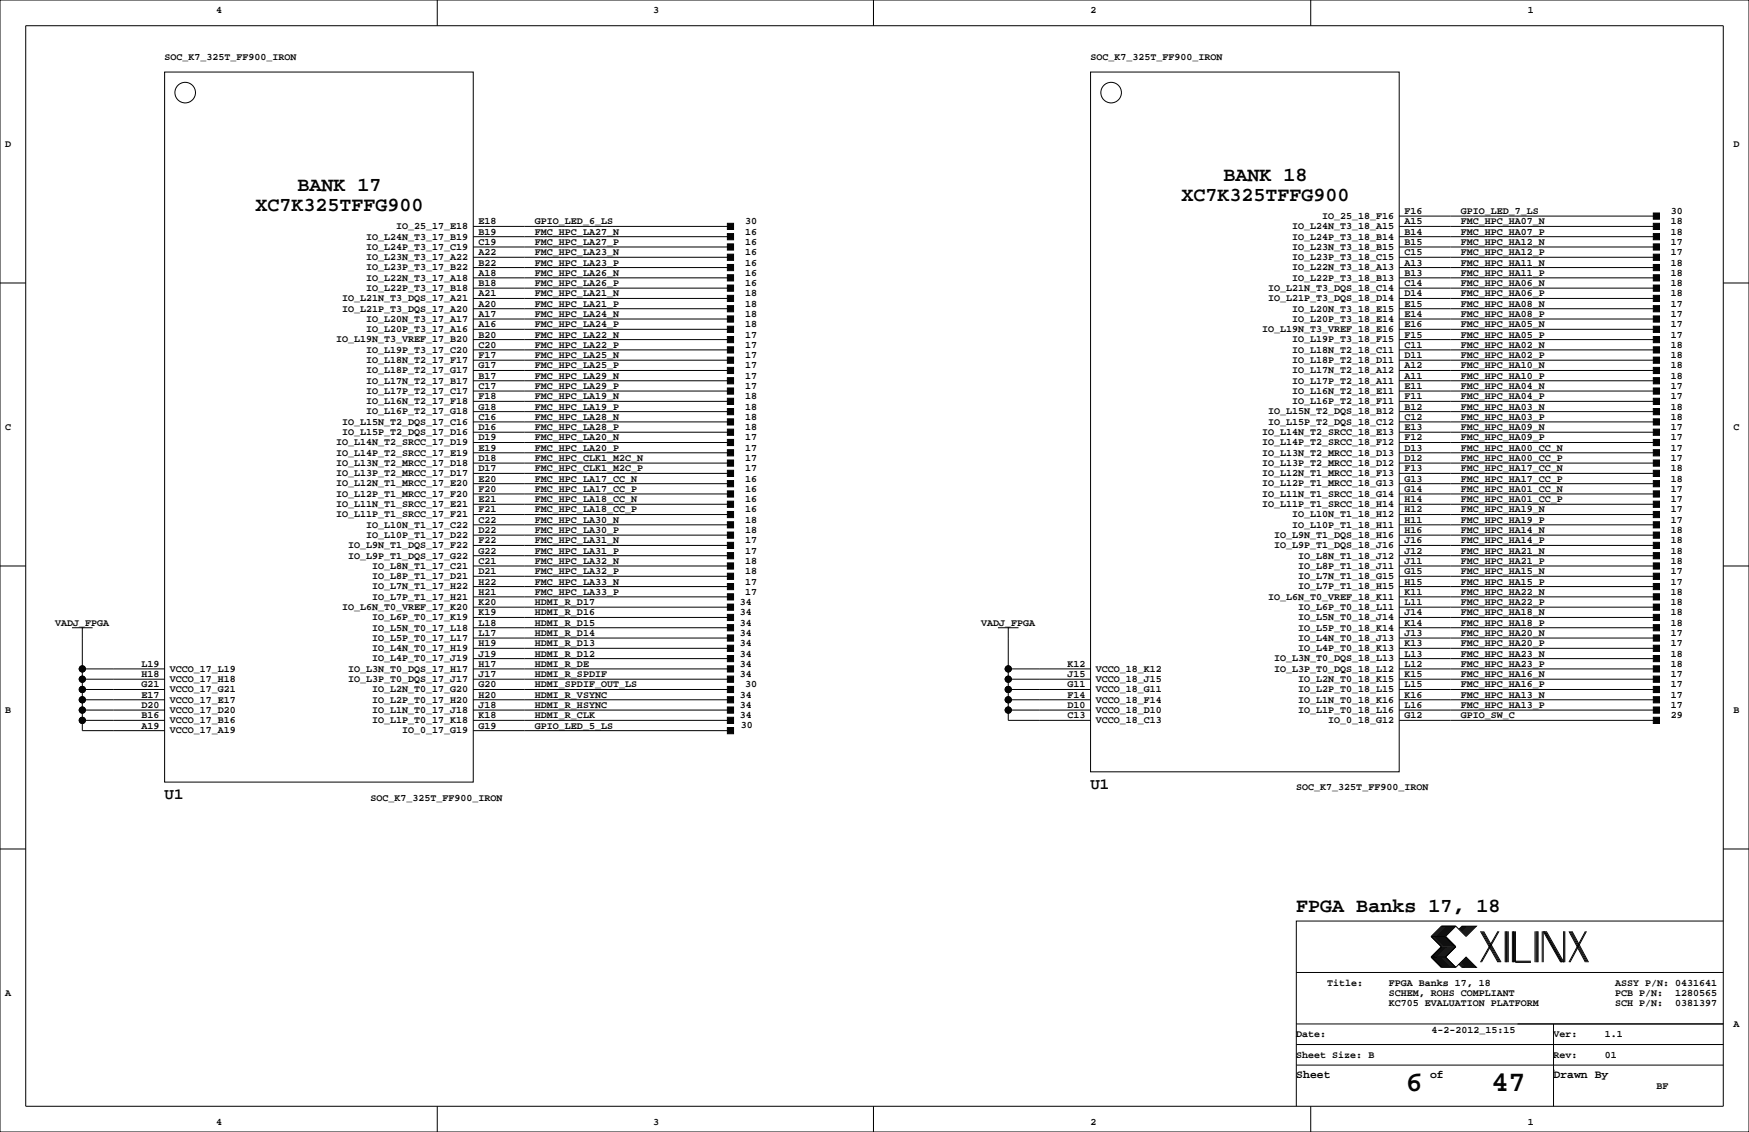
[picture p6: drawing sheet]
<svg xmlns="http://www.w3.org/2000/svg" width="432mm" height="279mm" viewBox="0 0 432 279" stroke-linecap="round" stroke-linejoin="round" font-family="sans-serif">
<defs><g id="words">
<g font-size="7.1">
<text x="347" y="269.3">6</text>
<text x="368.2" y="269.3">47</text>
</g>
<g font-size="4.9">
<text x="73.4" y="47.1">BANK 17</text>
<text x="302" y="44.6">BANK 18</text>
<text x="63.1" y="52.2">XC7K325TFFG900</text>
<text x="291.7" y="49.6">XC7K325TFFG900</text>
<text x="320" y="225.1">FPGA Banks 17, 18</text>
</g>
<g font-size="3.9">
<text x="40.6" y="197.3">U1</text>
<text x="269.2" y="194.8">U1</text>
</g>
<g font-size="2.8">
<text x="320" y="266.1">Sheet</text>
<text x="353.1" y="266.1">of</text>
<text x="383.5" y="266.1">Drawn By</text>
</g>
<g font-size="2.5">
<text x="53.3" y="3.3">4</text>
<text x="161.3" y="3.3">3</text>
<text x="269.2" y="3.3">2</text>
<text x="377.2" y="3.3">1</text>
<text x="40.6" y="14.7">SOC_K7_325T_FF900_IRON</text>
<text x="269.2" y="14.7">SOC_K7_325T_FF900_IRON</text>
<text x="1.3" y="36.3">D</text>
<text x="428" y="36.3">D</text>
<text x="346.7" y="52.8">F16</text>
<text x="360.7" y="52.8">GPIO_LED_7_LS</text>
<text x="412.5" y="52.8">30</text>
<text x="90.4" y="59.1">IO_L24N_T3_17_B19</text>
<text x="97.8" y="56.6">IO_25_17_E18</text>
<text x="118.1" y="57.9">B19</text>
<text x="118.1" y="55.4">E18</text>
<text x="132.1" y="55.4">GPIO_LED_6_LS</text>
<text x="132.1" y="57.9">FMC_HPC_LA27_N</text>
<text x="183.9" y="55.4">30</text>
<text x="183.9" y="57.9">16</text>
<text x="319" y="59.1">IO_L24P_T3_18_B14</text>
<text x="319" y="56.6">IO_L24N_T3_18_A15</text>
<text x="326.4" y="54">IO_25_18_F16</text>
<text x="346.7" y="57.9">B14</text>
<text x="346.7" y="55.4">A15</text>
<text x="360.7" y="57.9">FMC_HPC_HA07_P</text>
<text x="360.7" y="55.4">FMC_HPC_HA07_N</text>
<text x="412.5" y="57.9">18</text>
<text x="412.5" y="55.4">18</text>
<text x="90.4" y="64.2">IO_L23N_T3_17_A22</text>
<text x="90.4" y="61.7">IO_L24P_T3_17_C19</text>
<text x="118.1" y="65.5">B22</text>
<text x="118.1" y="63">A22</text>
<text x="118.1" y="60.5">C19</text>
<text x="132.1" y="65.5">FMC_HPC_LA23_P</text>
<text x="132.1" y="63">FMC_HPC_LA23_N</text>
<text x="132.1" y="60.5">FMC_HPC_LA27_P</text>
<text x="183.9" y="65.5">16</text>
<text x="183.9" y="63">16</text>
<text x="183.9" y="60.5">16</text>
<text x="319" y="64.2">IO_L23P_T3_18_C15</text>
<text x="319" y="61.7">IO_L23N_T3_18_B15</text>
<text x="346.7" y="65.5">A13</text>
<text x="346.7" y="63">C15</text>
<text x="346.7" y="60.5">B15</text>
<text x="360.7" y="65.5">FMC_HPC_HA11_N</text>
<text x="360.7" y="63">FMC_HPC_HA12_P</text>
<text x="360.7" y="60.5">FMC_HPC_HA12_N</text>
<text x="412.5" y="65.5">18</text>
<text x="412.5" y="63">17</text>
<text x="412.5" y="60.5">17</text>
<text x="90.4" y="71.8">IO_L22P_T3_17_B18</text>
<text x="90.4" y="69.3">IO_L22N_T3_17_A18</text>
<text x="90.4" y="66.7">IO_L23P_T3_17_B22</text>
<text x="118.1" y="70.6">B18</text>
<text x="118.1" y="68.1">A18</text>
<text x="132.1" y="70.6">FMC_HPC_LA26_P</text>
<text x="132.1" y="68.1">FMC_HPC_LA26_N</text>
<text x="183.9" y="70.6">16</text>
<text x="183.9" y="68.1">16</text>
<text x="313.1" y="71.8">IO_L21N_T3_DQS_18_C14</text>
<text x="319" y="69.3">IO_L22P_T3_18_B13</text>
<text x="319" y="66.7">IO_L22N_T3_18_A13</text>
<text x="346.7" y="70.6">C14</text>
<text x="346.7" y="68.1">B13</text>
<text x="360.7" y="68.1">FMC_HPC_HA11_P</text>
<text x="360.7" y="70.6">FMC_HPC_HA06_N</text>
<text x="412.5" y="68.1">18</text>
<text x="412.5" y="70.6">18</text>
<text x="84.5" y="76.9">IO_L21P_T3_DQS_17_A20</text>
<text x="84.5" y="74.4">IO_L21N_T3_DQS_17_A21</text>
<text x="118.1" y="75.7">A20</text>
<text x="118.1" y="73.2">A21</text>
<text x="132.1" y="75.7">FMC_HPC_LA21_P</text>
<text x="132.1" y="73.2">FMC_HPC_LA21_N</text>
<text x="183.9" y="75.7">18</text>
<text x="183.9" y="73.2">18</text>
<text x="313.1" y="74.4">IO_L21P_T3_DQS_18_D14</text>
<text x="319" y="76.9">IO_L20N_T3_18_E15</text>
<text x="346.7" y="75.7">E15</text>
<text x="346.7" y="73.2">D14</text>
<text x="360.7" y="73.2">FMC_HPC_HA06_P</text>
<text x="360.7" y="75.7">FMC_HPC_HA08_N</text>
<text x="412.5" y="73.2">18</text>
<text x="412.5" y="75.7">17</text>
<text x="90.4" y="82">IO_L20P_T3_17_A16</text>
<text x="90.4" y="79.4">IO_L20N_T3_17_A17</text>
<text x="118.1" y="83.3">B20</text>
<text x="118.1" y="80.8">A16</text>
<text x="118.1" y="78.2">A17</text>
<text x="132.1" y="83.3">FMC_HPC_LA22_N</text>
<text x="132.1" y="80.8">FMC_HPC_LA24_P</text>
<text x="132.1" y="78.2">FMC_HPC_LA24_N</text>
<text x="183.9" y="83.3">17</text>
<text x="183.9" y="80.8">18</text>
<text x="183.9" y="78.2">18</text>
<text x="311.6" y="82">IO_L19N_T3_VREF_18_E16</text>
<text x="319" y="79.4">IO_L20P_T3_18_E14</text>
<text x="346.7" y="83.3">F15</text>
<text x="346.7" y="80.8">E16</text>
<text x="346.7" y="78.2">E14</text>
<text x="360.7" y="78.2">FMC_HPC_HA08_P</text>
<text x="360.7" y="83.3">FMC_HPC_HA05_P</text>
<text x="360.7" y="80.8">FMC_HPC_HA05_N</text>
<text x="412.5" y="78.2">17</text>
<text x="412.5" y="83.3">17</text>
<text x="412.5" y="80.8">17</text>
<text x="83" y="84.5">IO_L19N_T3_VREF_17_B20</text>
<text x="90.4" y="89.6">IO_L18N_T2_17_F17</text>
<text x="90.4" y="87.1">IO_L19P_T3_17_C20</text>
<text x="118.1" y="88.4">F17</text>
<text x="118.1" y="85.9">C20</text>
<text x="132.1" y="85.9">FMC_HPC_LA22_P</text>
<text x="132.1" y="88.4">FMC_HPC_LA25_N</text>
<text x="183.9" y="85.9">17</text>
<text x="183.9" y="88.4">17</text>
<text x="319" y="89.6">IO_L18P_T2_18_D11</text>
<text x="319" y="87.1">IO_L18N_T2_18_C11</text>
<text x="319" y="84.5">IO_L19P_T3_18_F15</text>
<text x="346.7" y="88.4">D11</text>
<text x="346.7" y="85.9">C11</text>
<text x="360.7" y="88.4">FMC_HPC_HA02_P</text>
<text x="360.7" y="85.9">FMC_HPC_HA02_N</text>
<text x="412.5" y="88.4">18</text>
<text x="412.5" y="85.9">18</text>
<text x="90.4" y="94.7">IO_L17N_T2_17_B17</text>
<text x="90.4" y="92.1">IO_L18P_T2_17_G17</text>
<text x="118.1" y="93.5">B17</text>
<text x="118.1" y="90.9">G17</text>
<text x="132.1" y="93.5">FMC_HPC_LA29_N</text>
<text x="132.1" y="90.9">FMC_HPC_LA25_P</text>
<text x="183.9" y="93.5">17</text>
<text x="183.9" y="90.9">17</text>
<text x="319" y="94.7">IO_L17P_T2_18_A11</text>
<text x="319" y="92.1">IO_L17N_T2_18_A12</text>
<text x="346.7" y="93.5">A11</text>
<text x="346.7" y="90.9">A12</text>
<text x="360.7" y="93.5">FMC_HPC_HA10_P</text>
<text x="360.7" y="90.9">FMC_HPC_HA10_N</text>
<text x="412.5" y="93.5">18</text>
<text x="412.5" y="90.9">18</text>
<text x="90.4" y="99.8">IO_L16N_T2_17_F18</text>
<text x="90.4" y="97.2">IO_L17P_T2_17_C17</text>
<text x="118.1" y="101.1">G18</text>
<text x="118.1" y="98.6">F18</text>
<text x="118.1" y="96">C17</text>
<text x="132.1" y="101.1">FMC_HPC_LA19_P</text>
<text x="132.1" y="98.6">FMC_HPC_LA19_N</text>
<text x="132.1" y="96">FMC_HPC_LA29_P</text>
<text x="183.9" y="101.1">18</text>
<text x="183.9" y="98.6">18</text>
<text x="183.9" y="96">17</text>
<text x="319" y="99.8">IO_L16P_T2_18_F11</text>
<text x="319" y="97.2">IO_L16N_T2_18_E11</text>
<text x="346.7" y="101.1">B12</text>
<text x="346.7" y="98.6">F11</text>
<text x="346.7" y="96">E11</text>
<text x="360.7" y="98.6">FMC_HPC_HA04_P</text>
<text x="360.7" y="96">FMC_HPC_HA04_N</text>
<text x="360.7" y="101.1">FMC_HPC_HA03_N</text>
<text x="412.5" y="98.6">17</text>
<text x="412.5" y="96">17</text>
<text x="412.5" y="101.1">18</text>
<text x="1.3" y="106.2">C</text>
<text x="84.5" y="107.4">IO_L15P_T2_DQS_17_D16</text>
<text x="84.5" y="104.8">IO_L15N_T2_DQS_17_C16</text>
<text x="90.4" y="102.3">IO_L16P_T2_17_G18</text>
<text x="118.1" y="106.2">D16</text>
<text x="118.1" y="103.6">C16</text>
<text x="132.1" y="106.2">FMC_HPC_LA28_P</text>
<text x="132.1" y="103.6">FMC_HPC_LA28_N</text>
<text x="183.9" y="106.2">18</text>
<text x="183.9" y="103.6">18</text>
<text x="311.6" y="107.4">IO_L14N_T2_SRCC_18_E13</text>
<text x="313.1" y="104.8">IO_L15P_T2_DQS_18_C12</text>
<text x="313.1" y="102.3">IO_L15N_T2_DQS_18_B12</text>
<text x="346.7" y="106.2">E13</text>
<text x="346.7" y="103.6">C12</text>
<text x="360.7" y="106.2">FMC_HPC_HA09_N</text>
<text x="360.7" y="103.6">FMC_HPC_HA03_P</text>
<text x="412.5" y="106.2">17</text>
<text x="412.5" y="103.6">18</text>
<text x="428" y="106.2">C</text>
<text x="83" y="112.5">IO_L14P_T2_SRCC_17_E19</text>
<text x="83" y="109.9">IO_L14N_T2_SRCC_17_D19</text>
<text x="118.1" y="113.8">D18</text>
<text x="118.1" y="111.3">E19</text>
<text x="118.1" y="108.7">D19</text>
<text x="132.1" y="108.7">FMC_HPC_LA20_N</text>
<text x="132.1" y="111.3">FMC_HPC_LA20_P</text>
<text x="132.1" y="113.8">FMC_HPC_CLK1_M2C_N</text>
<text x="183.9" y="108.7">17</text>
<text x="183.9" y="111.3">17</text>
<text x="183.9" y="113.8">17</text>
<text x="311.6" y="112.5">IO_L13N_T2_MRCC_18_D13</text>
<text x="311.6" y="109.9">IO_L14P_T2_SRCC_18_F12</text>
<text x="346.7" y="113.8">D12</text>
<text x="346.7" y="111.3">D13</text>
<text x="346.7" y="108.7">F12</text>
<text x="360.7" y="108.7">FMC_HPC_HA09_P</text>
<text x="360.7" y="113.8">FMC_HPC_HA00_CC_P</text>
<text x="360.7" y="111.3">FMC_HPC_HA00_CC_N</text>
<text x="412.5" y="108.7">17</text>
<text x="412.5" y="113.8">17</text>
<text x="412.5" y="111.3">17</text>
<text x="83" y="117.5">IO_L13P_T2_MRCC_17_D17</text>
<text x="83" y="115">IO_L13N_T2_MRCC_17_D18</text>
<text x="118.1" y="118.9">E20</text>
<text x="118.1" y="116.3">D17</text>
<text x="132.1" y="118.9">FMC_HPC_LA17_CC_N</text>
<text x="132.1" y="116.3">FMC_HPC_CLK1_M2C_P</text>
<text x="183.9" y="118.9">16</text>
<text x="183.9" y="116.3">17</text>
<text x="311.6" y="117.5">IO_L12N_T1_MRCC_18_F13</text>
<text x="311.6" y="115">IO_L13P_T2_MRCC_18_D12</text>
<text x="346.7" y="118.9">G13</text>
<text x="346.7" y="116.3">F13</text>
<text x="360.7" y="116.3">FMC_HPC_HA17_CC_N</text>
<text x="360.7" y="118.9">FMC_HPC_HA17_CC_P</text>
<text x="412.5" y="116.3">18</text>
<text x="412.5" y="118.9">18</text>
<text x="83" y="125.2">IO_L11N_T1_SRCC_17_E21</text>
<text x="83" y="122.6">IO_L12P_T1_MRCC_17_F20</text>
<text x="83" y="120.1">IO_L12N_T1_MRCC_17_E20</text>
<text x="118.1" y="124">E21</text>
<text x="118.1" y="121.4">F20</text>
<text x="132.1" y="121.4">FMC_HPC_LA17_CC_P</text>
<text x="132.1" y="124">FMC_HPC_LA18_CC_N</text>
<text x="183.9" y="121.4">16</text>
<text x="183.9" y="124">16</text>
<text x="311.6" y="125.2">IO_L11P_T1_SRCC_18_H14</text>
<text x="311.6" y="122.6">IO_L11N_T1_SRCC_18_G14</text>
<text x="311.6" y="120.1">IO_L12P_T1_MRCC_18_G13</text>
<text x="346.7" y="124">H14</text>
<text x="346.7" y="121.4">G14</text>
<text x="360.7" y="124">FMC_HPC_HA01_CC_P</text>
<text x="360.7" y="121.4">FMC_HPC_HA01_CC_N</text>
<text x="412.5" y="124">17</text>
<text x="412.5" y="121.4">17</text>
<text x="83" y="127.7">IO_L11P_T1_SRCC_17_F21</text>
<text x="90.4" y="130.2">IO_L10N_T1_17_C22</text>
<text x="118.1" y="131.6">D22</text>
<text x="118.1" y="129">C22</text>
<text x="118.1" y="126.5">F21</text>
<text x="132.1" y="129">FMC_HPC_LA30_N</text>
<text x="132.1" y="131.6">FMC_HPC_LA30_P</text>
<text x="132.1" y="126.5">FMC_HPC_LA18_CC_P</text>
<text x="183.9" y="129">18</text>
<text x="183.9" y="131.6">18</text>
<text x="183.9" y="126.5">16</text>
<text x="319" y="130.2">IO_L10P_T1_18_H11</text>
<text x="319" y="127.7">IO_L10N_T1_18_H12</text>
<text x="346.7" y="131.6">H16</text>
<text x="346.7" y="129">H11</text>
<text x="346.7" y="126.5">H12</text>
<text x="360.7" y="129">FMC_HPC_HA19_P</text>
<text x="360.7" y="126.5">FMC_HPC_HA19_N</text>
<text x="360.7" y="131.6">FMC_HPC_HA14_N</text>
<text x="412.5" y="129">17</text>
<text x="412.5" y="126.5">17</text>
<text x="412.5" y="131.6">18</text>
<text x="85.9" y="137.9">IO_L9P_T1_DQS_17_G22</text>
<text x="85.9" y="135.3">IO_L9N_T1_DQS_17_F22</text>
<text x="90.4" y="132.8">IO_L10P_T1_17_D22</text>
<text x="118.1" y="136.7">G22</text>
<text x="118.1" y="134.1">F22</text>
<text x="132.1" y="134.1">FMC_HPC_LA31_N</text>
<text x="132.1" y="136.7">FMC_HPC_LA31_P</text>
<text x="183.9" y="134.1">17</text>
<text x="183.9" y="136.7">17</text>
<text x="314.5" y="135.3">IO_L9P_T1_DQS_18_J16</text>
<text x="314.5" y="132.8">IO_L9N_T1_DQS_18_H16</text>
<text x="320.5" y="137.9">IO_L8N_T1_18_J12</text>
<text x="346.7" y="136.7">J12</text>
<text x="346.7" y="134.1">J16</text>
<text x="360.7" y="136.7">FMC_HPC_HA21_N</text>
<text x="360.7" y="134.1">FMC_HPC_HA14_P</text>
<text x="412.5" y="136.7">18</text>
<text x="412.5" y="134.1">18</text>
<text x="91.9" y="142.9">IO_L8P_T1_17_D21</text>
<text x="91.9" y="140.4">IO_L8N_T1_17_C21</text>
<text x="118.1" y="141.7">D21</text>
<text x="118.1" y="139.2">C21</text>
<text x="132.1" y="139.2">FMC_HPC_LA32_N</text>
<text x="132.1" y="141.7">FMC_HPC_LA32_P</text>
<text x="183.9" y="139.2">18</text>
<text x="183.9" y="141.7">18</text>
<text x="320.5" y="142.9">IO_L7N_T1_18_G15</text>
<text x="320.5" y="140.4">IO_L8P_T1_18_J11</text>
<text x="346.7" y="141.7">G15</text>
<text x="346.7" y="139.2">J11</text>
<text x="360.7" y="141.7">FMC_HPC_HA15_N</text>
<text x="360.7" y="139.2">FMC_HPC_HA21_P</text>
<text x="412.5" y="141.7">17</text>
<text x="412.5" y="139.2">18</text>
<text x="91.9" y="148">IO_L7P_T1_17_H21</text>
<text x="91.9" y="145.5">IO_L7N_T1_17_H22</text>
<text x="118.1" y="149.4">K20</text>
<text x="118.1" y="146.8">H21</text>
<text x="118.1" y="144.3">H22</text>
<text x="132.1" y="149.4">HDMI_R_D17</text>
<text x="132.1" y="146.8">FMC_HPC_LA33_P</text>
<text x="132.1" y="144.3">FMC_HPC_LA33_N</text>
<text x="182.7" y="149.4">34</text>
<text x="183.9" y="146.8">17</text>
<text x="183.9" y="144.3">17</text>
<text x="313.1" y="148">IO_L6N_T0_VREF_18_K11</text>
<text x="320.5" y="145.5">IO_L7P_T1_18_H15</text>
<text x="346.7" y="149.4">L11</text>
<text x="346.7" y="146.8">K11</text>
<text x="346.7" y="144.3">H15</text>
<text x="360.7" y="144.3">FMC_HPC_HA15_P</text>
<text x="360.7" y="149.4">FMC_HPC_HA22_P</text>
<text x="360.7" y="146.8">FMC_HPC_HA22_N</text>
<text x="412.5" y="144.3">17</text>
<text x="412.5" y="149.4">18</text>
<text x="412.5" y="146.8">18</text>
<text x="13.7" y="154.4">VADJ_FPGA</text>
<text x="84.5" y="150.6">IO_L6N_T0_VREF_17_K20</text>
<text x="91.9" y="155.6">IO_L5N_T0_17_L18</text>
<text x="91.9" y="153.1">IO_L6P_T0_17_K19</text>
<text x="118.1" y="154.4">L18</text>
<text x="118.1" y="151.9">K19</text>
<text x="132.1" y="154.4">HDMI_R_D15</text>
<text x="132.1" y="151.9">HDMI_R_D16</text>
<text x="182.7" y="154.4">34</text>
<text x="182.7" y="151.9">34</text>
<text x="242.3" y="154.4">VADJ_FPGA</text>
<text x="320.5" y="155.6">IO_L5P_T0_18_K14</text>
<text x="320.5" y="153.1">IO_L5N_T0_18_J14</text>
<text x="320.5" y="150.6">IO_L6P_T0_18_L11</text>
<text x="346.7" y="154.4">K14</text>
<text x="346.7" y="151.9">J14</text>
<text x="360.7" y="154.4">FMC_HPC_HA18_P</text>
<text x="360.7" y="151.9">FMC_HPC_HA18_N</text>
<text x="412.5" y="154.4">18</text>
<text x="412.5" y="151.9">18</text>
<text x="91.9" y="160.7">IO_L4N_T0_17_H19</text>
<text x="91.9" y="158.2">IO_L5P_T0_17_L17</text>
<text x="118.1" y="159.5">H19</text>
<text x="118.1" y="157">L17</text>
<text x="132.1" y="159.5">HDMI_R_D13</text>
<text x="132.1" y="157">HDMI_R_D14</text>
<text x="182.7" y="159.5">34</text>
<text x="182.7" y="157">34</text>
<text x="320.5" y="160.7">IO_L4P_T0_18_K13</text>
<text x="320.5" y="158.2">IO_L4N_T0_18_J13</text>
<text x="346.7" y="159.5">K13</text>
<text x="346.7" y="157">J13</text>
<text x="360.7" y="159.5">FMC_HPC_HA20_P</text>
<text x="360.7" y="157">FMC_HPC_HA20_N</text>
<text x="412.5" y="159.5">17</text>
<text x="412.5" y="157">17</text>
<text x="34.9" y="167.1">H18</text>
<text x="34.9" y="164.6">L19</text>
<text x="41.9" y="165.8">VCCO_17_L19</text>
<text x="85.9" y="165.8">IO_L3N_T0_DQS_17_H17</text>
<text x="91.9" y="163.3">IO_L4P_T0_17_J19</text>
<text x="118.1" y="167.1">J17</text>
<text x="118.1" y="164.6">H17</text>
<text x="118.1" y="162.1">J19</text>
<text x="132.1" y="167.1">HDMI_R_SPDIF</text>
<text x="132.1" y="164.6">HDMI_R_DE</text>
<text x="132.1" y="162.1">HDMI_R_D12</text>
<text x="182.7" y="167.1">34</text>
<text x="182.7" y="164.6">34</text>
<text x="182.7" y="162.1">34</text>
<text x="263.5" y="167.1">J15</text>
<text x="263.5" y="164.6">K12</text>
<text x="270.5" y="165.8">VCCO_18_K12</text>
<text x="314.5" y="165.8">IO_L3P_T0_DQS_18_L12</text>
<text x="314.5" y="163.3">IO_L3N_T0_DQS_18_L13</text>
<text x="346.7" y="167.1">K15</text>
<text x="346.7" y="164.6">L12</text>
<text x="346.7" y="162.1">L13</text>
<text x="360.7" y="167.1">FMC_HPC_HA16_N</text>
<text x="360.7" y="164.6">FMC_HPC_HA23_P</text>
<text x="360.7" y="162.1">FMC_HPC_HA23_N</text>
<text x="412.5" y="167.1">17</text>
<text x="412.5" y="164.6">18</text>
<text x="412.5" y="162.1">18</text>
<text x="34.9" y="172.2">E17</text>
<text x="34.9" y="169.7">G21</text>
<text x="41.9" y="173.4">VCCO_17_E17</text>
<text x="41.9" y="170.9">VCCO_17_G21</text>
<text x="41.9" y="168.3">VCCO_17_H18</text>
<text x="85.9" y="168.3">IO_L3P_T0_DQS_17_J17</text>
<text x="91.9" y="173.4">IO_L2P_T0_17_H20</text>
<text x="91.9" y="170.9">IO_L2N_T0_17_G20</text>
<text x="118.1" y="172.2">H20</text>
<text x="118.1" y="169.7">G20</text>
<text x="132.1" y="172.2">HDMI_R_VSYNC</text>
<text x="132.1" y="169.7">HDMI_SPDIF_OUT_LS</text>
<text x="182.7" y="172.2">34</text>
<text x="183.9" y="169.7">30</text>
<text x="263.5" y="172.2">F14</text>
<text x="263.5" y="169.7">G11</text>
<text x="270.5" y="173.4">VCCO_18_F14</text>
<text x="270.5" y="170.9">VCCO_18_G11</text>
<text x="270.5" y="168.3">VCCO_18_J15</text>
<text x="320.5" y="173.4">IO_L1N_T0_18_K16</text>
<text x="320.5" y="170.9">IO_L2P_T0_18_L15</text>
<text x="320.5" y="168.3">IO_L2N_T0_18_K15</text>
<text x="346.7" y="172.2">K16</text>
<text x="346.7" y="169.7">L15</text>
<text x="360.7" y="172.2">FMC_HPC_HA13_N</text>
<text x="360.7" y="169.7">FMC_HPC_HA16_P</text>
<text x="412.5" y="172.2">17</text>
<text x="412.5" y="169.7">17</text>
<text x="1.3" y="176">B</text>
<text x="34.9" y="179.8">A19</text>
<text x="34.9" y="177.3">B16</text>
<text x="34.9" y="174.8">D20</text>
<text x="41.9" y="178.5">VCCO_17_B16</text>
<text x="41.9" y="176">VCCO_17_D20</text>
<text x="91.9" y="178.5">IO_L1P_T0_17_K18</text>
<text x="91.9" y="176">IO_L1N_T0_17_J18</text>
<text x="118.1" y="179.8">G19</text>
<text x="118.1" y="177.3">K18</text>
<text x="118.1" y="174.8">J18</text>
<text x="132.1" y="179.8">GPIO_LED_5_LS</text>
<text x="132.1" y="177.3">HDMI_R_CLK</text>
<text x="132.1" y="174.8">HDMI_R_HSYNC</text>
<text x="182.7" y="177.3">34</text>
<text x="182.7" y="174.8">34</text>
<text x="182.9" y="179.8">30</text>
<text x="263.5" y="177.3">C13</text>
<text x="263.5" y="174.8">D10</text>
<text x="270.5" y="178.5">VCCO_18_C13</text>
<text x="270.5" y="176">VCCO_18_D10</text>
<text x="320.5" y="176">IO_L1P_T0_18_L16</text>
<text x="327.9" y="178.5">IO_0_18_G12</text>
<text x="346.7" y="177.3">G12</text>
<text x="346.7" y="174.8">L16</text>
<text x="360.7" y="174.8">FMC_HPC_HA13_P</text>
<text x="360.7" y="177.3">GPIO_SW_C</text>
<text x="412.5" y="174.8">17</text>
<text x="412.5" y="177.3">29</text>
<text x="428" y="176">B</text>
<text x="41.9" y="181">VCCO_17_A19</text>
<text x="99.3" y="181">IO_0_17_G19</text>
<text x="91.4" y="197.6">SOC_K7_325T_FF900_IRON</text>
<text x="320" y="195.1">SOC_K7_325T_FF900_IRON</text>
<text x="1.3" y="245.9">A</text>
<text x="327.7" y="243.3">Title:</text>
<text x="342.9" y="245.9">SCHEM, ROHS COMPLIANT</text>
<text x="342.9" y="243.3">FPGA Banks 17, 18</text>
<text x="398.8" y="243.3">ASSY P/N: 0431641</text>
<text x="398.8" y="245.9">PCB P/N:</text>
<text x="413.6" y="245.9">1280565</text>
<text x="342.9" y="248.4">KC705 EVALUATION PLATFORM</text>
<text x="398.8" y="248.4">SCH P/N:</text>
<text x="413.6" y="248.4">0381397</text>
<text x="320" y="256">Date:</text>
<text x="353.4" y="255">4-2-2012_15:15</text>
<text x="383.5" y="256">Ver:</text>
<text x="396.2" y="256">1.1</text>
<text x="428" y="253.5">A</text>
<text x="320" y="261.1">Sheet Size: B</text>
<text x="383.5" y="261.1">Rev:</text>
<text x="396.2" y="261.1">01</text>
<text x="408.9" y="268.7">BF</text>
<text x="53.3" y="277.6">4</text>
<text x="161.3" y="277.6">3</text>
<text x="269.2" y="277.6">2</text>
<text x="377.2" y="277.6">1</text>
</g>
</g></defs>
<g fill="none" stroke="#000" stroke-width=".25">
<path d="M0 0h431.8v279.4h-431.8zM6.3 6.4h419.1v266.6h-419.1zM40.6 17.8h76.2v175.2h-76.2zM107.9 0v6.4M215.6 0v6.4M269.2 17.8h76.2v172.7h-76.2zM323.6 0v6.4M116.8 58.4h63.5M116.8 55.9h63.5M345.4 58.4h63.5M345.4 55.9h63.5M345.4 53.3h63.5"/>
<path d="M0 69.8h6.3M116.8 78.7h63.5M116.8 68.6h63.5M116.8 71.1h63.5M116.8 61h63.5M116.8 73.7h63.5M116.8 76.2h63.5M116.8 63.5h63.5M116.8 66h63.5M345.4 78.7h63.5M345.4 68.6h63.5M345.4 71.1h63.5"/>
<path d="M345.4 61h63.5M345.4 73.7h63.5M345.4 76.2h63.5M345.4 63.5h63.5M345.4 66h63.5M425.4 69.8h6.4M116.8 88.9h63.5M116.8 91.4h63.5M116.8 94h63.5M116.8 96.5h63.5M116.8 81.3h63.5M116.8 83.8h63.5"/>
<path d="M116.8 86.4h63.5M116.8 99.1h63.5M345.4 88.9h63.5M345.4 91.4h63.5M345.4 94h63.5M345.4 96.5h63.5M345.4 81.3h63.5M345.4 83.8h63.5M345.4 86.4h63.5M345.4 99.1h63.5M116.8 119.4h63.5M116.8 116.8h63.5"/>
<path d="M116.8 111.8h63.5M116.8 114.3h63.5M116.8 104.1h63.5M116.8 106.7h63.5M116.8 101.6h63.5M116.8 109.2h63.5M345.4 119.4h63.5M345.4 116.8h63.5M345.4 111.8h63.5M345.4 114.3h63.5M345.4 104.1h63.5M345.4 106.7h63.5"/>
<path d="M345.4 101.6h63.5M345.4 109.2h63.5M0 139.7h6.3M116.8 121.9h63.5M116.8 124.5h63.5M116.8 132.1h63.5M116.8 127h63.5M116.8 129.5h63.5M116.8 137.2h63.5M116.8 134.6h63.5M116.8 139.7h63.5M345.4 121.9h63.5"/>
<path d="M345.4 124.5h63.5M345.4 132.1h63.5M345.4 127h63.5M345.4 129.5h63.5M345.4 137.2h63.5M345.4 134.6h63.5M345.4 139.7h63.5M425.4 139.7h6.4M17.8 154.9h5.1M20.3 154.9h.1M20.3 154.9v25.4h20.3M116.8 157.5h63.5"/>
<path d="M116.8 144.8h63.5M116.8 142.2h63.5M116.8 147.3h63.5M116.8 154.9h63.5M116.8 149.9h63.5M116.8 152.4h63.5M246.4 154.9h5.1M248.9 154.9h.1M248.9 154.9v22.9h20.3M345.4 157.5h63.5M345.4 144.8h63.5M345.4 142.2h63.5"/>
<path d="M345.4 147.3h63.5M345.4 154.9h63.5M345.4 149.9h63.5M345.4 152.4h63.5M20.3 175.3h20.3M20.3 170.2h20.3M20.3 172.7h20.3M20.3 165.1h20.3M20.3 167.6h20.3M20.3 177.8h20.3M116.8 175.3h63.5M116.8 170.2h63.5"/>
<path d="M116.8 172.7h63.5M116.8 160h63.5M116.8 165.1h63.5M116.8 167.6h63.5M116.8 177.8h63.5M116.8 162.6h63.5M248.9 175.3h20.3M248.9 170.2h20.3M248.9 172.7h20.3M248.9 165.1h20.3M248.9 167.6h20.3M345.4 175.3h63.5"/>
<path d="M345.4 170.2h63.5M345.4 172.7h63.5M345.4 160h63.5M345.4 165.1h63.5M345.4 167.6h63.5M345.4 177.8h63.5M345.4 162.6h63.5M116.8 180.3h63.5M0 209.5h6.3M425.4 209.5h6.4M353.3 236.2l2.6 2.6h3.5M353.3 231.1l2.6 2.6-2.6 2.5"/>
<path d="M353.3 236.2h3.6M353.3 231.1h3.6M356.1 228.6l-2.5 2.5 2.5 2.6-2.5 2.5 2.5 2.6M356.4 228.6l-2.6 2.5 2.6 2.6-2.6 2.5 2.6 2.6M356.6 228.6l-2.5 2.5 2.5 2.6-2.5 2.5 2.5 2.6M356.9 228.6l-2.6 2.5 2.6 2.6-2.6 2.5 2.6 2.6M356.9 231.1l2.5 2.6-2.5 2.5M356.9 236.2l2.5 2.6M357.1 228.6l-2.5 2.5 2.5 2.6-2.5 2.5 2.5 2.6M357.4 228.6l-2.6 2.5 2.6 2.6-2.6 2.5 2.6 2.6M357.6 228.6l-2.5 2.5 2.5 2.6-2.5 2.5 2.5 2.6M357.9 228.6l-2.6 2.5 2.6 2.6-2.6 2.5 2.6 2.6"/>
<path d="M358.1 228.6l-2.5 2.5 2.5 2.6-2.5 2.5 2.5 2.6M358.4 228.6l-2.5 2.5 2.5 2.6-2.5 2.5 2.5 2.6M358.6 228.6l-2.5 2.5 2.5 2.6-2.5 2.5 2.5 2.6M358.9 228.6l-2.5 2.5 2.5 2.6-2.5 2.5 2.5 2.6M359.2 228.6l-2.6 2.5 2.6 2.6-2.6 2.5 2.6 2.6M359.4 228.6l2.5 2.5 2.6-2.5h-3.6l-.7 .8M359.4 228.6h-3.5l-2.6 2.5M359.4 228.6l-2.5 2.5M360.2 238l.7 .8h3.6l-2.6-2.6-2.5 2.6M360.4 237.7l1 1.1M360.4 238l.8 .8M360.7 237.5l1.2 1.3"/>
<path d="M360.7 237.7l1 1.1M360.9 237.2l1.6 1.6M360.9 237.5l1.3 1.3M361.2 237l1.8 1.8M361.2 237.2l1.5 1.6M361.2 228.6l-.8 .8M361.4 236.7l2.1 2.1M361.4 237l1.8 1.8M361.4 228.6l-1 1M361.7 236.5l2.3 2.3M361.7 236.7l2 2.1M361.7 228.6l-1 1"/>
<path d="M361.9 236.5l2.3 2.3M361.9 228.6l-1.2 1.3M362.2 228.6l-1.3 1.3M362.5 228.6l-1.6 1.5M362.7 228.6l-1.5 1.5M363 228.6l-1.8 1.8M363.2 228.6l-1.8 1.8M363.5 228.6l-2.1 2M363.7 228.6l-2 2M364 228.6l-2.3 2.3M364.2 228.6l-2.3 2.3M365.5 229.9l4.3 7.6"/>
<path d="M365.8 229.9l4.3 7.6M366 229.9l4.3 7.6M366.3 229.9l4.3 7.6M369.8 229.9l-4.3 7.6M370.1 229.9l-4.3 7.6M371.6 229.9v7.6M371.9 229.9v7.6M372.1 229.9v7.6M372.4 229.9v7.6M373.4 229.9v7.6M373.6 229.9v7.6M373.9 229.9v7.6"/>
<path d="M374.1 229.9v7.6h3.9M374.1 237.2h3.9M379 229.9v7.6M379.2 229.9v7.6M379.5 229.9v7.6M379.7 229.9v7.6M380.7 229.9v7.6M381 237.5v-7.6l4.3 7.6M381.3 229.9l4.3 7.6M381.5 229.9l4.3 7.6M381.8 229.9l4.3 7.6v-7.6M386.3 229.9v7.6"/>
<path d="M387.3 229.9l4.1 7.6M387.6 229.9l4.1 7.6M387.9 229.9l4 7.6M388.1 229.9l4.1 7.6M391.4 229.9l-4.1 7.6M391.7 229.9l-4.1 7.6M425.4 227.3h-105.4v35.6M320 257.8h105.4M320 252.7h105.4M320 240h105.4M383.5 252.7v20.3M107.9 273v6.4"/>
<path d="M215.6 273v6.4M320 262.9v10.1M320 262.9h105.4M323.6 273v6.4M383.5 264.2h.1"/>
<circle cx="45.7" cy="22.9" r="2.54"/>
<circle cx="274.3" cy="22.9" r="2.54"/>
<circle cx="20.3" cy="170.2" r=".76"/>
<circle cx="20.3" cy="172.7" r=".76"/>
<circle cx="20.3" cy="177.8" r=".76"/>
<circle cx="20.3" cy="165.1" r=".76"/>
<circle cx="20.3" cy="167.6" r=".76"/>
<circle cx="20.3" cy="175.3" r=".76"/>
<circle cx="248.9" cy="170.2" r=".76"/>
<circle cx="248.9" cy="172.7" r=".76"/>
<circle cx="248.9" cy="165.1" r=".76"/>
<circle cx="248.9" cy="167.6" r=".76"/>
<circle cx="248.9" cy="175.3" r=".76"/>
</g>
<g fill="#000" stroke="#000" stroke-width=".25">
<path d="M179.6 57.7h1.5v1.5h-1.5z" fill-rule="evenodd"/>
<path d="M179.6 55.1h1.5v1.5h-1.5z" fill-rule="evenodd"/>
<path d="M408.2 55.1h1.5v1.5h-1.5z" fill-rule="evenodd"/>
<path d="M408.2 52.6h1.5v1.5h-1.5z" fill-rule="evenodd"/>
<path d="M408.2 57.7h1.5v1.5h-1.5z" fill-rule="evenodd"/>
<path d="M179.6 78h1.5v1.5h-1.5z" fill-rule="evenodd"/>
<path d="M179.6 67.8h1.5v1.5h-1.5z" fill-rule="evenodd"/>
<path d="M179.6 70.4h1.5v1.5h-1.5z" fill-rule="evenodd"/>
<path d="M179.6 60.2h1.5v1.5h-1.5z" fill-rule="evenodd"/>
<path d="M179.6 72.9h1.5v1.5h-1.5z" fill-rule="evenodd"/>
<path d="M179.6 75.4h1.5v1.6h-1.5z" fill-rule="evenodd"/>
<path d="M179.6 62.7h1.5v1.6h-1.5z" fill-rule="evenodd"/>
<path d="M179.6 65.3h1.5v1.5h-1.5z" fill-rule="evenodd"/>
<path d="M408.2 75.4h1.5v1.6h-1.5z" fill-rule="evenodd"/>
<path d="M408.2 78h1.5v1.5h-1.5z" fill-rule="evenodd"/>
<path d="M408.2 70.4h1.5v1.5h-1.5z" fill-rule="evenodd"/>
<path d="M408.2 72.9h1.5v1.5h-1.5z" fill-rule="evenodd"/>
<path d="M408.2 60.2h1.5v1.5h-1.5z" fill-rule="evenodd"/>
<path d="M408.2 62.7h1.5v1.6h-1.5z" fill-rule="evenodd"/>
<path d="M408.2 65.3h1.5v1.5h-1.5z" fill-rule="evenodd"/>
<path d="M408.2 67.8h1.5v1.5h-1.5z" fill-rule="evenodd"/>
<path d="M179.6 88.1h1.5v1.6h-1.5z" fill-rule="evenodd"/>
<path d="M179.6 90.7h1.5v1.5h-1.5z" fill-rule="evenodd"/>
<path d="M179.6 93.2h1.5v1.5h-1.5z" fill-rule="evenodd"/>
<path d="M179.6 95.8h1.5v1.5h-1.5z" fill-rule="evenodd"/>
<path d="M179.6 80.5h1.5v1.5h-1.5z" fill-rule="evenodd"/>
<path d="M179.6 83.1h1.5v1.5h-1.5z" fill-rule="evenodd"/>
<path d="M179.6 85.6h1.5v1.5h-1.5z" fill-rule="evenodd"/>
<path d="M179.6 98.3h1.5v1.5h-1.5z" fill-rule="evenodd"/>
<path d="M408.2 80.5h1.5v1.5h-1.5z" fill-rule="evenodd"/>
<path d="M408.2 83.1h1.5v1.5h-1.5z" fill-rule="evenodd"/>
<path d="M408.2 85.6h1.5v1.5h-1.5z" fill-rule="evenodd"/>
<path d="M408.2 88.1h1.5v1.6h-1.5z" fill-rule="evenodd"/>
<path d="M408.2 95.8h1.5v1.5h-1.5z" fill-rule="evenodd"/>
<path d="M408.2 98.3h1.5v1.5h-1.5z" fill-rule="evenodd"/>
<path d="M408.2 90.7h1.5v1.5h-1.5z" fill-rule="evenodd"/>
<path d="M408.2 93.2h1.5v1.5h-1.5z" fill-rule="evenodd"/>
<path d="M179.6 116.1h1.5v1.5h-1.5z" fill-rule="evenodd"/>
<path d="M179.6 113.5h1.5v1.6h-1.5z" fill-rule="evenodd"/>
<path d="M179.6 103.4h1.5v1.5h-1.5z" fill-rule="evenodd"/>
<path d="M179.6 105.9h1.5v1.5h-1.5z" fill-rule="evenodd"/>
<path d="M179.6 111h1.5v1.5h-1.5z" fill-rule="evenodd"/>
<path d="M179.6 100.8h1.5v1.6h-1.5z" fill-rule="evenodd"/>
<path d="M179.6 108.5h1.5v1.5h-1.5z" fill-rule="evenodd"/>
<path d="M408.2 116.1h1.5v1.5h-1.5z" fill-rule="evenodd"/>
<path d="M408.2 111h1.5v1.5h-1.5z" fill-rule="evenodd"/>
<path d="M408.2 113.5h1.5v1.6h-1.5z" fill-rule="evenodd"/>
<path d="M408.2 100.8h1.5v1.6h-1.5z" fill-rule="evenodd"/>
<path d="M408.2 103.4h1.5v1.5h-1.5z" fill-rule="evenodd"/>
<path d="M408.2 105.9h1.5v1.5h-1.5z" fill-rule="evenodd"/>
<path d="M408.2 108.5h1.5v1.5h-1.5z" fill-rule="evenodd"/>
<path d="M179.6 126.2h1.5v1.6h-1.5z" fill-rule="evenodd"/>
<path d="M179.6 123.7h1.5v1.5h-1.5z" fill-rule="evenodd"/>
<path d="M179.6 131.3h1.5v1.5h-1.5z" fill-rule="evenodd"/>
<path d="M179.6 128.8h1.5v1.5h-1.5z" fill-rule="evenodd"/>
<path d="M179.6 136.4h1.5v1.5h-1.5z" fill-rule="evenodd"/>
<path d="M179.6 133.9h1.5v1.5h-1.5z" fill-rule="evenodd"/>
<path d="M179.6 121.2h1.5v1.5h-1.5z" fill-rule="evenodd"/>
<path d="M179.6 118.6h1.5v1.5h-1.5z" fill-rule="evenodd"/>
<path d="M408.2 121.2h1.5v1.5h-1.5z" fill-rule="evenodd"/>
<path d="M408.2 123.7h1.5v1.5h-1.5z" fill-rule="evenodd"/>
<path d="M408.2 118.6h1.5v1.5h-1.5z" fill-rule="evenodd"/>
<path d="M408.2 131.3h1.5v1.5h-1.5z" fill-rule="evenodd"/>
<path d="M408.2 133.9h1.5v1.5h-1.5z" fill-rule="evenodd"/>
<path d="M408.2 136.4h1.5v1.5h-1.5z" fill-rule="evenodd"/>
<path d="M408.2 126.2h1.5v1.6h-1.5z" fill-rule="evenodd"/>
<path d="M408.2 128.8h1.5v1.5h-1.5z" fill-rule="evenodd"/>
<path d="M179.6 144h1.5v1.5h-1.5z" fill-rule="evenodd"/>
<path d="M179.6 141.5h1.5v1.5h-1.5z" fill-rule="evenodd"/>
<path d="M179.6 138.9h1.5v1.6h-1.5z" fill-rule="evenodd"/>
<path d="M179.6 146.6h1.5v1.5h-1.5z" fill-rule="evenodd"/>
<path d="M179.6 149.1h1.5v1.5h-1.5z" fill-rule="evenodd"/>
<path d="M179.6 151.6h1.5v1.6h-1.5z" fill-rule="evenodd"/>
<path d="M179.6 154.2h1.5v1.5h-1.5z" fill-rule="evenodd"/>
<path d="M179.6 156.7h1.5v1.5h-1.5z" fill-rule="evenodd"/>
<path d="M408.2 156.7h1.5v1.5h-1.5z" fill-rule="evenodd"/>
<path d="M408.2 146.6h1.5v1.5h-1.5z" fill-rule="evenodd"/>
<path d="M408.2 149.1h1.5v1.5h-1.5z" fill-rule="evenodd"/>
<path d="M408.2 138.9h1.5v1.6h-1.5z" fill-rule="evenodd"/>
<path d="M408.2 151.6h1.5v1.6h-1.5z" fill-rule="evenodd"/>
<path d="M408.2 154.2h1.5v1.5h-1.5z" fill-rule="evenodd"/>
<path d="M408.2 141.5h1.5v1.5h-1.5z" fill-rule="evenodd"/>
<path d="M408.2 144h1.5v1.5h-1.5z" fill-rule="evenodd"/>
<path d="M179.6 174.5h1.5v1.5h-1.5z" fill-rule="evenodd"/>
<path d="M179.6 169.4h1.5v1.5h-1.5z" fill-rule="evenodd"/>
<path d="M179.6 172h1.5v1.5h-1.5z" fill-rule="evenodd"/>
<path d="M179.6 159.3h1.5v1.5h-1.5z" fill-rule="evenodd"/>
<path d="M179.6 161.8h1.5v1.5h-1.5z" fill-rule="evenodd"/>
<path d="M179.6 164.3h1.5v1.6h-1.5z" fill-rule="evenodd"/>
<path d="M179.6 166.9h1.5v1.5h-1.5z" fill-rule="evenodd"/>
<path d="M179.6 177h1.5v1.6h-1.5z" fill-rule="evenodd"/>
<path d="M408.2 159.3h1.5v1.5h-1.5z" fill-rule="evenodd"/>
<path d="M408.2 177h1.5v1.6h-1.5z" fill-rule="evenodd"/>
<path d="M408.2 161.8h1.5v1.5h-1.5z" fill-rule="evenodd"/>
<path d="M408.2 164.3h1.5v1.6h-1.5z" fill-rule="evenodd"/>
<path d="M408.2 166.9h1.5v1.5h-1.5z" fill-rule="evenodd"/>
<path d="M408.2 169.4h1.5v1.5h-1.5z" fill-rule="evenodd"/>
<path d="M408.2 172h1.5v1.5h-1.5z" fill-rule="evenodd"/>
<path d="M408.2 174.5h1.5v1.5h-1.5z" fill-rule="evenodd"/>
<path d="M179.6 179.6h1.5v1.5h-1.5z" fill-rule="evenodd"/>
<circle cx="20.3" cy="170.2" r=".76"/>
<circle cx="20.3" cy="172.7" r=".76"/>
<circle cx="20.3" cy="177.8" r=".76"/>
<circle cx="20.3" cy="165.1" r=".76"/>
<circle cx="20.3" cy="167.6" r=".76"/>
<circle cx="20.3" cy="175.3" r=".76"/>
<circle cx="248.9" cy="170.2" r=".76"/>
<circle cx="248.9" cy="172.7" r=".76"/>
<circle cx="248.9" cy="165.1" r=".76"/>
<circle cx="248.9" cy="167.6" r=".76"/>
<circle cx="248.9" cy="175.3" r=".76"/>
</g>
<use href="#words"/>
</svg>
